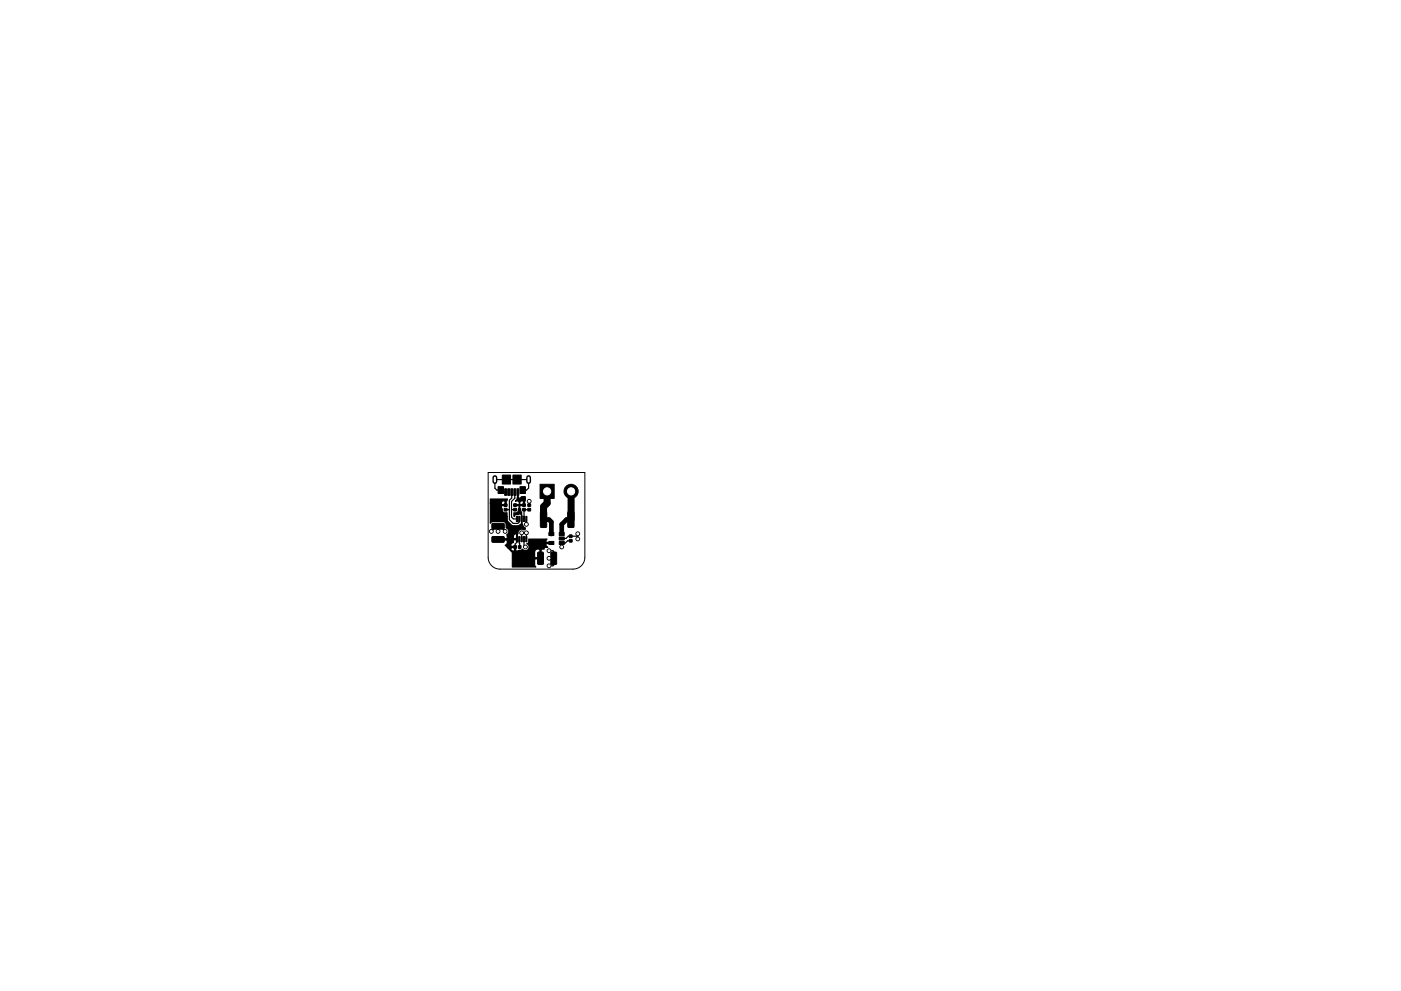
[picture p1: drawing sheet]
<svg xmlns="http://www.w3.org/2000/svg" width="297mm" height="210mm" viewBox="0 0 297 210" stroke-linecap="round" stroke-linejoin="round" font-family="sans-serif">
<path d="M103.5 100.2h20.5v18a2.5 2.5 0 0 1-2.5 2.5h-15.5a2.5 2.5 0 0 1-2.5-2.5z" fill="none" stroke="#000" stroke-width=".21"/>
<g fill="#000" stroke="#000" stroke-width=".21">
<path d="M104.3 111.1l2.5-.1 .1 .2v.9l-.2 .2h-2.3l-.1-.3zM104.3 113.9l2.5-.1 .1 .2v.9l-.2 .2h-2.3l-.1-.3zM105.6 103.3h1.2v1.4h-1.2zM106.9 107.9h.6v.5h-.6zM106.9 106.9h.6v.5h-.6zM107 103.7h.4v1.4h-.4zM107.7 103.7h.4v1.4h-.4zM106.5 100.8h1.7v1.9h-1.7zM108.3 103.7h.4v1.4h-.4zM108.9 103.7h.5v1.4h-.5zM109 115.8h.5v.5h-.5zM108.9 106.9h.6v.5h-.6z"/>
<path d="M108.9 107.9h.6v.5h-.6zM109.5 113.8h.2v1.1h-.2zM109.5 109.5h.2v1.1h-.2zM109.6 103.7h.4v1.4h-.4zM110 113.8h.2v1.1h-.2zM110 109.5h.2v1.1h-.2zM109.9 115.8h.5v.5h-.5zM108.8 100.8h1.7v1.9h-1.7zM110.5 113.8h.2v1.1h-.2zM110.5 109.5h.2v1.1h-.2zM111 113.8h.2v1.1h-.2zM111 109.5h.2v1.1h-.2z"/>
<path d="M110.8 107.9h.6v.5h-.6zM110.8 106.9h.6v.5h-.6zM110.2 103.3h1.2v1.4h-1.2zM111.5 113.8h.2v1.1h-.2zM111.5 109.5h.2v1.1h-.2zM111.9 107.9h.6v.5h-.6zM111.9 106.9h.6v.5h-.6zM114.5 102.7h3v3h-3zM114 117.2l1-.1 .2 .2v2.2l-.1 .3h-.9l-.2-.2zM114.6 108.6h1.1l.2 .2v2.9l-.2 .2h-.9l-.2-.2zM116.4 113h1v.6h-1zM116.4 114.9h1v.6h-1z"/>
<path d="M116.8 117.2l1-.1 .2 .2v2.2l-.1 .3h-.9l-.2-.2zM118.6 114.9h1v.6h-1zM118.6 113.9h1v.7h-1zM118.6 113h1v.6h-1zM120.7 113.5h.6v.5h-.6zM120.7 114.5h.6v.5h-.6zM120.4 108.6h1.1l.2 .2v2.9l-.2 .2h-.9l-.2-.2z"/>
<circle cx="104.2" cy="112.7" r=".4"/>
<circle cx="105.6" cy="112.7" r=".4"/>
<circle cx="107.1" cy="112.7" r=".4"/>
<circle cx="110.6" cy="113" r=".4"/>
<circle cx="111.4" cy="116" r=".4"/>
<circle cx="111.6" cy="113" r=".4"/>
<circle cx="111.6" cy="111.2" r=".4"/>
<circle cx="112.2" cy="106.3" r=".4"/>
<circle cx="116.4" cy="118.4" r=".4"/>
<circle cx="116.4" cy="116.8" r=".4"/>
<circle cx="119.1" cy="116" r=".4"/>
<circle cx="121.1" cy="104.2" r="1.5"/>
<circle cx="122.5" cy="114.3" r=".4"/>
<circle cx="122.5" cy="113.2" r=".4"/>
<circle cx="116.4" cy="120" r=".4"/>
</g>
<path d="M104.9 101.3v.9M112.1 101.3v.9" fill="none" stroke="#000" stroke-width="1.1"/>
<g fill="none" stroke="#000" stroke-width=".25">
<path d="M104.2 112.7l1.1-1.1h.7l1.1 1.1M105.6 111.6v1.1M107.2 107.2h-.7l-.3 .2v1.4l.4 .3h.5l.4 .4v1.8l.9 .9h1.2M107.2 108.1h.8M108.5 108.1h.1M108.5 108.1h.7M108.5 104.4v1.2l-.5 .5v4.1l.8 .8h1l.3-.3v-.6M109.1 104.4v1.3l-.6 .7v3.3l.3 .4h.8M109.6 112.2v2.8l-.4 .4v2l1.1 1h4.3v-2.5l.8-.7h1.5M109.6 114.4h-4M109.8 104.4v1.2l.3 .3h.8l.2 .2v1.1h-1.9M110.1 107.2v1.6l.5 .5v1.9l-1 1"/>
<path d="M110.1 114.4l.1 1.6M110.6 113v1.4M110.8 104h.8l.5-.5v-1.8h-7.2v1.9l.4 .4h.9l.4 .4h.6M111.1 114.4v1.3l.3 .3M111.6 110.1v1.1M111.6 113v1.4M112.2 108.1h-1.1v2M112.2 106.3v.9M116.4 118.4h1M116.4 116.8h.8l.2 .2v2.9l-.2 .1h-.8M121 114.7h-.7l-.4 .5h-.8v.8M122.5 113.8h-2l-.5 .4h-.9"/>
<path d="M122.5 113.2v1.1"/>
</g>
<path d="M116 104.2v2.5l-.8 .8v2.7M121.1 104.2v6" fill="none" stroke="#000" stroke-width="1.5"/>
<path d="M115.2 110.2h1.2l.5 .5v2.6M121 110.2h-.9l-1 1v1.7" fill="none" stroke="#000" stroke-width="1"/>
<path d="M104 105.9h3.6l-.3 .5v.9h-.9l-.1 .1 .2 .6a.69 .69 0 0 0 .2 .7 .69 .69 0 0 0 .8 .1v1.6l.9 1 .4 .2 1.2-.1 .5-.4 .1-.4 .2 .6a.72 .72 0 0 0 .6 .7v.3l-.2 .1a.85 .85 0 0 0-1 0 .85 .85 0 0 0-.4 .8l-.1 .2-.1 1.1h-.6l-.2 .6a.5 .5 0 0 0-.3 .8h.9l-.1 .9 .2 .2 1-.3 .3-.2a.78 .78 0 0 0 1.2 0 .78 .78 0 0 0-.3-1.2l.4-.2v-.7h3.9l-.3 .3 .2 .4h1.1v.2h-1.1l-.2 .3 .5 .5h-.7l-.1 .4h-.5l-.2 .2v1.9h-1.2l-.1 .1v1.2l.2 .4h-5v-3.1l-.2-.2h5v1.2l.1 .1h1v-1.6l-.2-.2-.7 .1-.2 .4h-5l-.6-.7h.5a.5 .5 0 0 0 .2 .6 .5 .5 0 0 0 .6-.1v-.6l-1.3 .1-.7-.6 .4-.5v-.5l-.1-.1h-1.9v-.3h1.9l.1-.1v-.5h1.3v.4l.2 .2h.5v-.9l-.1-.2-.3 .1-.3 .4h-1.3l-.1-.3a.77 .77 0 0 0 .5-.7 .77 .77 0 0 0-.6-.7v-.7a.63 .63 0 0 0-.6-.7h-2.2l-.5 .4v-4.3h2.3l.1 .3h.7v-.6l-.2-.2a.61 .61 0 0 0-.6 .5h-2.3zM109.7 105.4h.2l.2 .3a1.36 1.36 0 0 1 1.3-.3l-.2 1.9h-.9l-.1 .1 .4 1.3v.8l-.2-.6-.4 .3a.63 .63 0 0 0-.9 .4l-.2-.8a.68 .68 0 0 0 .8-.1 .68 .68 0 0 0 .2-.7l.2-.6-.1-.1h-.9v-.3h.9l.1-.3 .2 .3h.7v-.6l-.2-.2a.63 .63 0 0 0-.7 .5 .5 .5 0 0 0-.8-.3z" fill="#000" stroke="#000" stroke-width=".25"/>
<g fill="#fff" stroke="#fff" stroke-width=".21">
<circle cx="110.6" cy="113" r=".2"/>
<circle cx="111.6" cy="113" r=".2"/>
<circle cx="111.6" cy="111.2" r=".2"/>
<circle cx="112.2" cy="106.3" r=".2"/>
<circle cx="122.5" cy="114.3" r=".2"/>
<circle cx="116.4" cy="118.4" r=".2"/>
<circle cx="116.4" cy="116.8" r=".2"/>
<circle cx="116.4" cy="120" r=".2"/>
<circle cx="105.6" cy="112.7" r=".2"/>
<circle cx="104.2" cy="112.7" r=".2"/>
<circle cx="107.1" cy="112.7" r=".2"/>
<circle cx="122.5" cy="113.2" r=".2"/>
<circle cx="119.1" cy="116" r=".2"/>
<circle cx="111.4" cy="116" r=".2"/>
<circle cx="116" cy="104.2" r=".76"/>
<circle cx="121.1" cy="104.2" r=".76"/>
<circle cx="121.5" cy="118.2" r="1.1"/>
<circle cx="106" cy="118.2" r="1.1"/>
</g>
<path d="M104.9 101.3v.8M112.1 101.3v.8" fill="none" stroke="#fff" stroke-width=".45"/>
</svg>
